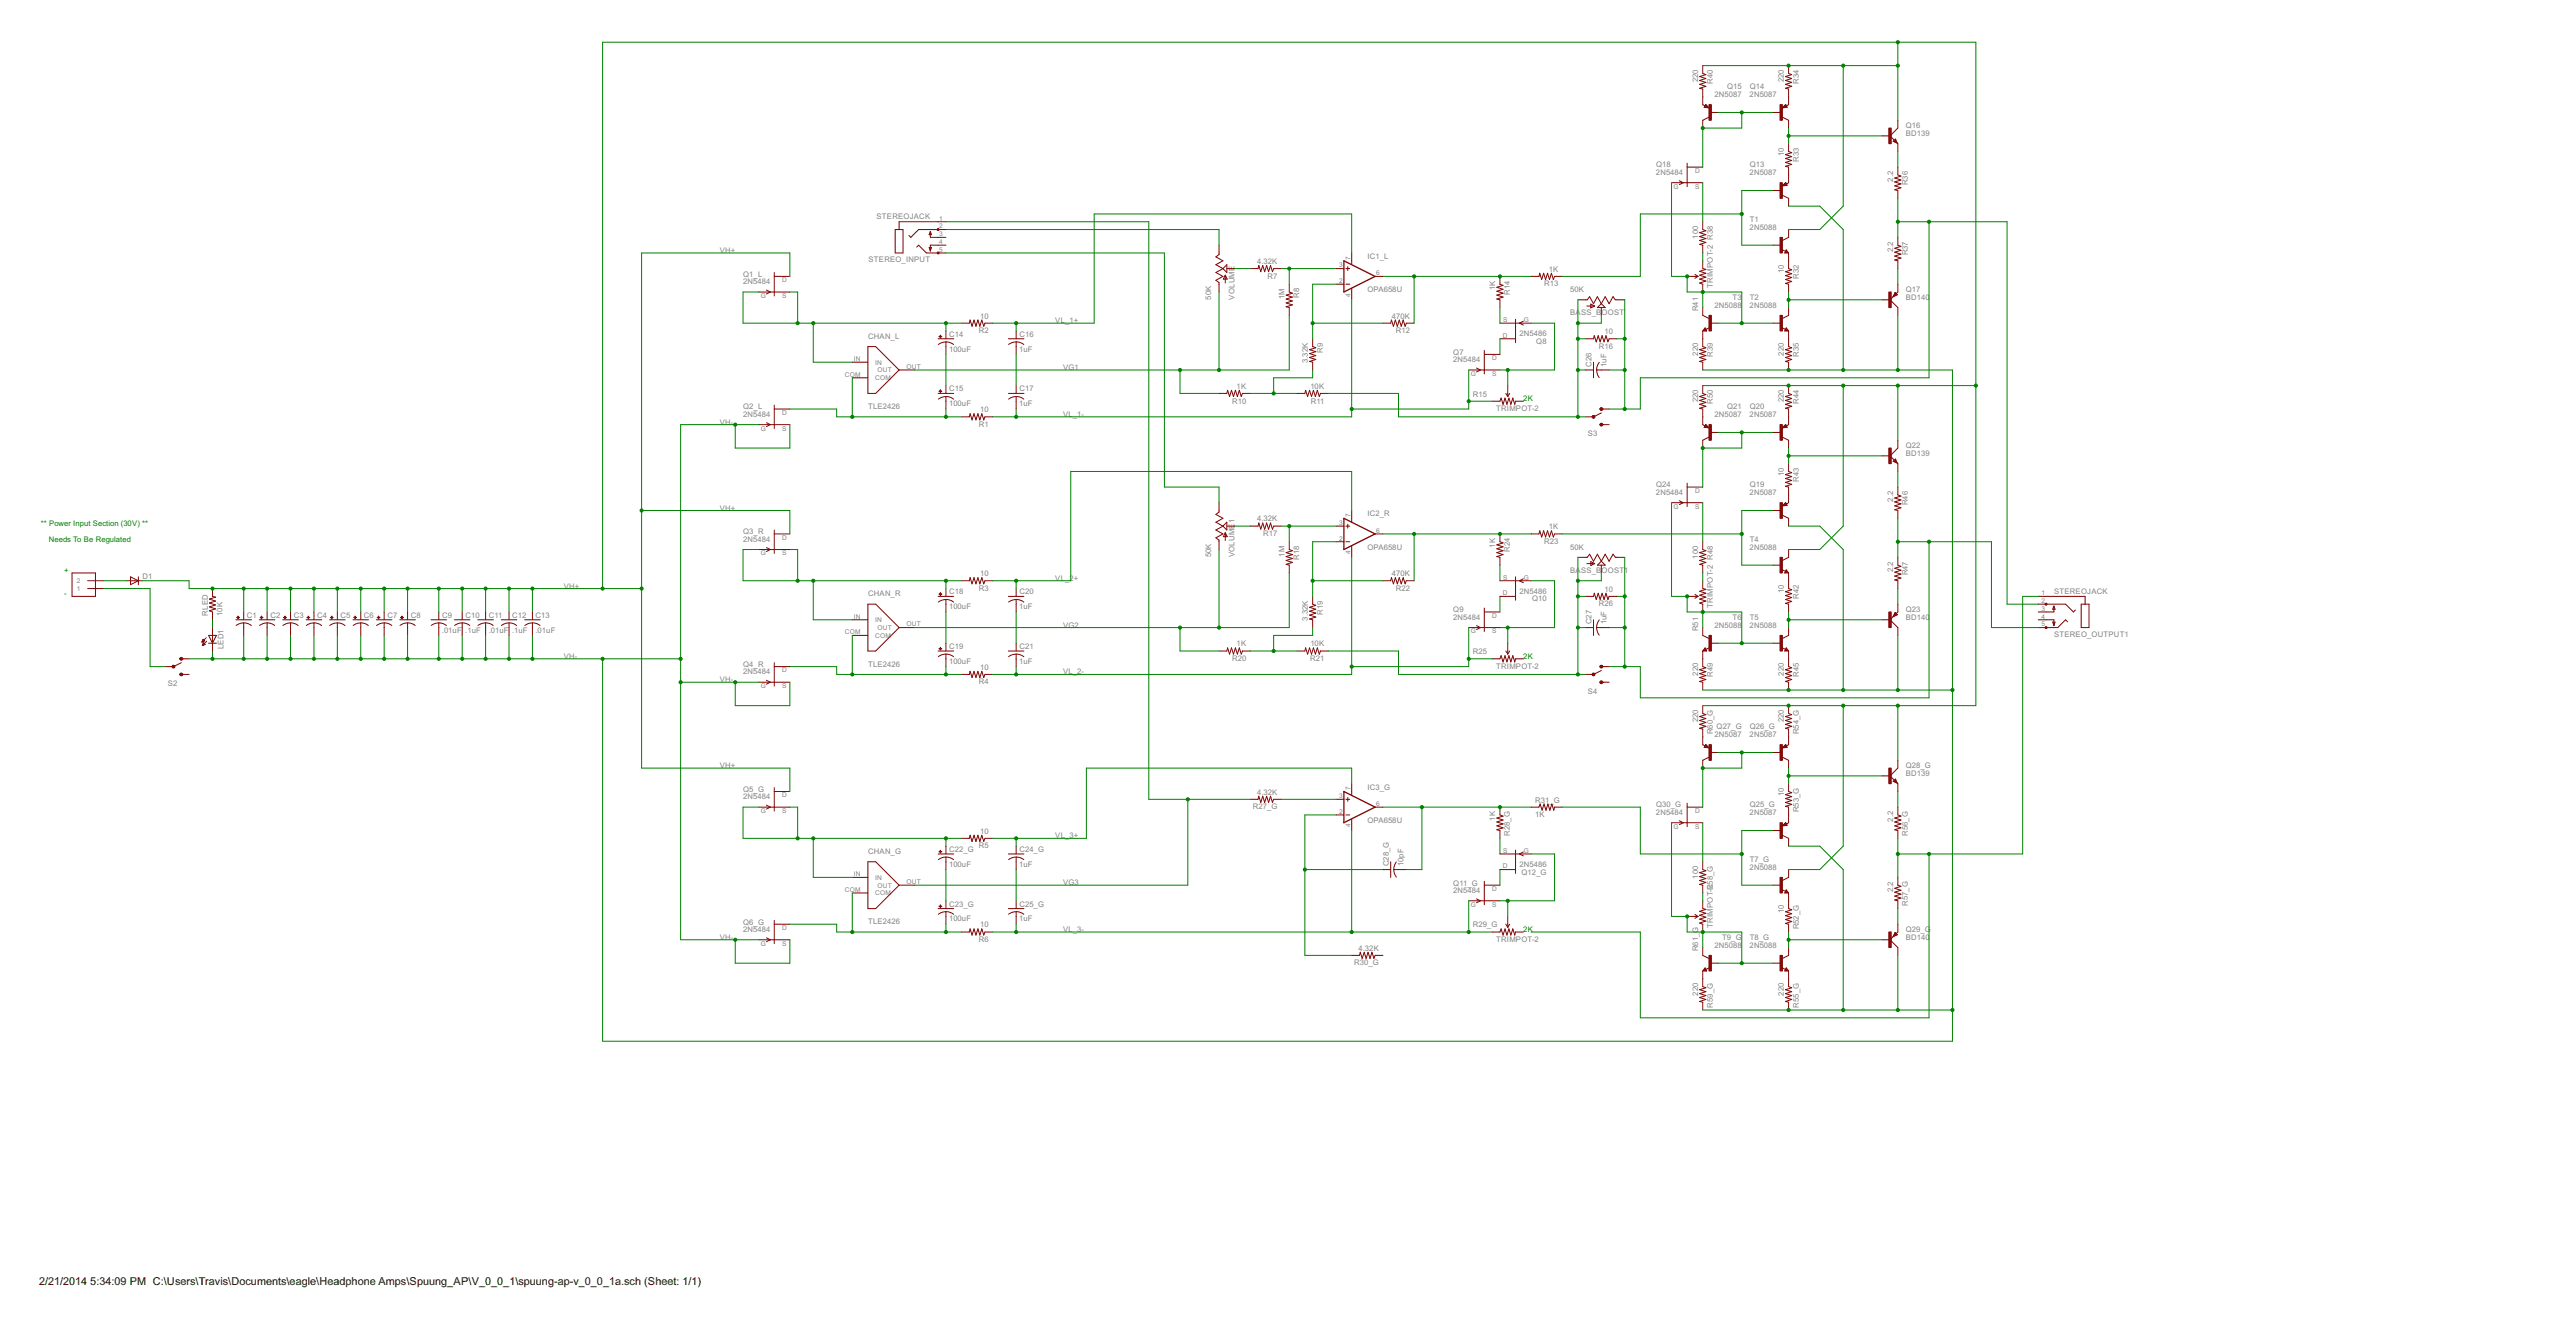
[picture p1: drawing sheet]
<svg xmlns="http://www.w3.org/2000/svg" width="838mm" height="432mm" viewBox="0 0 838 432" stroke-linecap="round" stroke-linejoin="round" font-family="sans-serif">
<defs><g id="words">
<g font-size="4">
<text x="12.7" y="418.1">2/21/2014</text>
<text x="29.4" y="418.1">5:34:09 PM C:\Users\Travis\Documents\eagle\Headphone Amps\Spuung_AP\V_0_0_1\spuung-ap-v_0_0_1a.sch (Sheet: 1/1)</text>
</g>
<g font-size="2.8" fill="#808080">
<text x="552.8" y="26.8" transform="rotate(-90 552.8 26.8)">220</text>
<text x="557.6" y="27.3" transform="rotate(-90 557.6 27.3)">R40</text>
<text x="562.2" y="29">Q15</text>
<text x="569.6" y="29">Q14</text>
<text x="580.7" y="26.8" transform="rotate(-90 580.7 26.8)">220</text>
<text x="585.5" y="27.3" transform="rotate(-90 585.5 27.3)">R34</text>
<text x="558.1" y="31.5">2N5087</text>
<text x="569.5" y="31.5">2N5087</text>
<text x="620.4" y="41.7">Q16</text>
<text x="620.4" y="44.2">BD139</text>
<text x="580.7" y="50.8" transform="rotate(-90 580.7 50.8)">10</text>
<text x="585.5" y="52.7" transform="rotate(-90 585.5 52.7)">R33</text>
<text x="539" y="56.9">2N5484</text>
<text x="539.1" y="54.5">Q18</text>
<text x="569.5" y="56.9">2N5087</text>
<text x="569.6" y="54.4">Q13</text>
<text x="616.2" y="59.1" transform="rotate(-90 616.2 59.1)">2.2</text>
<text x="621" y="60.3" transform="rotate(-90 621 60.3)">R36</text>
<text x="285.3" y="71.4">STEREOJACK</text>
<text x="552.8" y="77.6" transform="rotate(-90 552.8 77.6)">100</text>
<text x="569.5" y="74.7">2N5088</text>
<text x="569.6" y="72.1">T1</text>
<text x="234.3" y="82.3">VH+</text>
<text x="616.2" y="82" transform="rotate(-90 616.2 82)">2.2</text>
<text x="621" y="83.1" transform="rotate(-90 621 83.1)">R37</text>
<text x="282.7" y="85.4">STEREO_INPUT</text>
<text x="409.2" y="85.9">4.32K</text>
<text x="445.1" y="84.2">IC1_L</text>
<text x="504.1" y="88.4">1K</text>
<text x="580.7" y="88.9" transform="rotate(-90 580.7 88.9)">10</text>
<text x="241.9" y="92.5">2N5484</text>
<text x="241.9" y="90.1">Q1_L</text>
<text x="412.6" y="90.7">R7</text>
<text x="445.1" y="95">OPA658U</text>
<text x="486.7" y="94.4" transform="rotate(-90 486.7 94.4)">1K</text>
<text x="491.5" y="95.8" transform="rotate(-90 491.5 95.8)">R14</text>
<text x="502.7" y="93.2">R13</text>
<text x="511.1" y="95">50K</text>
<text x="557.6" y="93.7" transform="rotate(-90 557.6 93.7)">TRIMPOT-2 R38</text>
<text x="585.5" y="90.8" transform="rotate(-90 585.5 90.8)">R32</text>
<text x="620.4" y="95">Q17</text>
<text x="394.3" y="97.5" transform="rotate(-90 394.3 97.5)">50K</text>
<text x="401.9" y="97.5" transform="rotate(-90 401.9 97.5)">VOLUME</text>
<text x="418.1" y="97.3" transform="rotate(-90 418.1 97.3)">1M</text>
<text x="422.9" y="97" transform="rotate(-90 422.9 97)">R8</text>
<text x="552.8" y="101.3" transform="rotate(-90 552.8 101.3)">R41</text>
<text x="558.1" y="100.1">2N5088</text>
<text x="564" y="97.5">T3</text>
<text x="569.5" y="100.1">2N5088</text>
<text x="569.6" y="97.5">T2</text>
<text x="620.4" y="97.5">BD140</text>
<text x="319.1" y="103.6">10</text>
<text x="343.5" y="105.2">VL_1+</text>
<text x="453.1" y="103.6">470K</text>
<text x="511.1" y="102.6">BASS_B</text>
<text x="521.3" y="102.6">OOST</text>
<text x="282.6" y="110.2">CHAN_L</text>
<text x="309" y="109.6">C14</text>
<text x="318.6" y="108.4">R2</text>
<text x="331.8" y="109.6">C16</text>
<text x="454.4" y="108.4">R12</text>
<text x="494.6" y="109.5">2N5486</text>
<text x="500.1" y="111.9">Q8</text>
<text x="520.4" y="113.5">R16</text>
<text x="522.3" y="108.7">10</text>
<text x="308.9" y="114.4">100uF</text>
<text x="331.8" y="114.4">1uF</text>
<text x="425.8" y="118.2" transform="rotate(-90 425.8 118.2)">3.32K</text>
<text x="430.6" y="114.8" transform="rotate(-90 430.6 114.8)">R9</text>
<text x="473" y="117.9">2N5484</text>
<text x="473" y="115.5">Q7</text>
<text x="518.1" y="119.3" transform="rotate(-90 518.1 119.3)">C26</text>
<text x="522.9" y="119.4" transform="rotate(-90 522.9 119.4)">1uF</text>
<text x="552.8" y="115.7" transform="rotate(-90 552.8 115.7)">220</text>
<text x="557.6" y="116.1" transform="rotate(-90 557.6 116.1)">R39</text>
<text x="580.7" y="115.7" transform="rotate(-90 580.7 115.7)">220</text>
<text x="585.5" y="116.1" transform="rotate(-90 585.5 116.1)">R35</text>
<text x="346.1" y="120.4">VG1</text>
<text x="309" y="127.4">C15</text>
<text x="331.8" y="127.4">C17</text>
<text x="401.1" y="131.3">R10</text>
<text x="402.5" y="126.5">1K</text>
<text x="426.5" y="126.5">10K</text>
<text x="426.7" y="131.3">R11</text>
<text x="479.4" y="129.1">R15</text>
<text x="552.8" y="130.9" transform="rotate(-90 552.8 130.9)">220</text>
<text x="557.6" y="131.4" transform="rotate(-90 557.6 131.4)">R50</text>
<text x="580.7" y="130.9" transform="rotate(-90 580.7 130.9)">220</text>
<text x="585.5" y="131.4" transform="rotate(-90 585.5 131.4)">R44</text>
<text x="241.9" y="135.6">2N5484</text>
<text x="241.9" y="133.2">Q2_L</text>
<text x="282.6" y="133.1">TLE2426</text>
<text x="308.9" y="132.2">100uF</text>
<text x="319.1" y="134.1">10</text>
<text x="331.8" y="132.2">1uF</text>
<text x="346.1" y="135.6">VL_1-</text>
<text x="487" y="133.9">TRIMPOT-2</text>
<text x="558.1" y="135.6">2N5087</text>
<text x="562.2" y="133.1">Q21</text>
<text x="569.5" y="135.6">2N5087</text>
<text x="569.6" y="133.1">Q20</text>
<text x="234.3" y="138.2">VH-</text>
<text x="318.6" y="138.9">R1</text>
<text x="516.9" y="142">S3</text>
<text x="620.4" y="148.3">BD139</text>
<text x="620.4" y="145.8">Q22</text>
<text x="580.7" y="154.9" transform="rotate(-90 580.7 154.9)">10</text>
<text x="539" y="161">2N5484</text>
<text x="539.1" y="158.6">Q24</text>
<text x="569.5" y="161">2N5087</text>
<text x="569.6" y="158.5">Q19</text>
<text x="585.5" y="156.8" transform="rotate(-90 585.5 156.8)">R43</text>
<text x="234.3" y="166.1">VH+</text>
<text x="616.2" y="163.3" transform="rotate(-90 616.2 163.3)">2.2</text>
<text x="621" y="164.4" transform="rotate(-90 621 164.4)">R46</text>
<text x="241.9" y="173.9">Q3_R</text>
<text x="409.2" y="169.7">4.32K</text>
<text x="445.1" y="168">IC2_R</text>
<text x="504.1" y="172.2">1K</text>
<text x="241.9" y="176.3">2N5484</text>
<text x="411.2" y="174.5">R17</text>
<text x="445.1" y="178.8">OPA658U</text>
<text x="486.7" y="178.2" transform="rotate(-90 486.7 178.2)">1K</text>
<text x="491.5" y="179.6" transform="rotate(-90 491.5 179.6)">R24</text>
<text x="502.7" y="177">R23</text>
<text x="511.1" y="178.8">50K</text>
<text x="569.5" y="178.8">2N5088</text>
<text x="569.6" y="176.3">T4</text>
<text x="394.3" y="181.4" transform="rotate(-90 394.3 181.4)">50K</text>
<text x="401.9" y="181.3" transform="rotate(-90 401.9 181.3)">VOLUME1</text>
<text x="418.1" y="181.1" transform="rotate(-90 418.1 181.1)">1M</text>
<text x="422.9" y="182.2" transform="rotate(-90 422.9 182.2)">R18</text>
<text x="552.8" y="181.7" transform="rotate(-90 552.8 181.7)">100</text>
<text x="46.4" y="188.5">D1</text>
<text x="183.5" y="191.5">VH+</text>
<text x="319.1" y="187.5">10</text>
<text x="343.5" y="189">VL_2+</text>
<text x="453.1" y="187.5">470K</text>
<text x="511.1" y="186.4">BASS_B</text>
<text x="521.3" y="186.4">OOST1</text>
<text x="616.2" y="186.1" transform="rotate(-90 616.2 186.1)">2.2</text>
<text x="621" y="187.3" transform="rotate(-90 621 187.3)">R47</text>
<text x="282.6" y="194.1">CHAN_R</text>
<text x="309" y="193.4">C18</text>
<text x="318.6" y="192.3">R3</text>
<text x="331.8" y="193.4">C20</text>
<text x="454.4" y="192.3">R22</text>
<text x="494.6" y="193.3">2N5486</text>
<text x="498.7" y="195.7">Q10</text>
<text x="520.4" y="197.3">R26</text>
<text x="522.3" y="192.5">10</text>
<text x="557.6" y="197.8" transform="rotate(-90 557.6 197.8)">TRIMPOT-2 R48</text>
<text x="580.7" y="193" transform="rotate(-90 580.7 193)">10</text>
<text x="585.5" y="194.9" transform="rotate(-90 585.5 194.9)">R42</text>
<text x="668.6" y="193.3">STEREOJACK</text>
<text x="67.7" y="200.4" transform="rotate(-90 67.7 200.4)">RLED</text>
<text x="72.5" y="200.4" transform="rotate(-90 72.5 200.4)">10K</text>
<text x="80.4" y="201">C1</text>
<text x="88" y="201">C2</text>
<text x="95.6" y="201">C3</text>
<text x="103.2" y="201">C4</text>
<text x="110.9" y="201">C5</text>
<text x="118.5" y="201">C6</text>
<text x="126.1" y="201">C7</text>
<text x="133.7" y="201">C8</text>
<text x="143.9" y="201">C9</text>
<text x="151.5" y="201">C10</text>
<text x="159.1" y="201">C11</text>
<text x="166.7" y="201">C12</text>
<text x="174.4" y="201">C13</text>
<text x="308.9" y="198.2">100uF</text>
<text x="331.8" y="198.2">1uF</text>
<text x="425.8" y="202" transform="rotate(-90 425.8 202)">3.32K</text>
<text x="430.6" y="200" transform="rotate(-90 430.6 200)">R19</text>
<text x="473" y="201.7">2N5484</text>
<text x="473" y="199.3">Q9</text>
<text x="518.1" y="203.2" transform="rotate(-90 518.1 203.2)">C27</text>
<text x="522.9" y="203.2" transform="rotate(-90 522.9 203.2)">1uF</text>
<text x="564" y="201.7">T6</text>
<text x="569.6" y="201.7">T5</text>
<text x="620.4" y="201.7">BD140</text>
<text x="620.4" y="199.1">Q23</text>
<text x="143.8" y="205.9">.01uF</text>
<text x="151.5" y="205.9">.1uF</text>
<text x="159.1" y="205.9">.01uF</text>
<text x="166.7" y="205.9">.1uF</text>
<text x="174.3" y="205.9">.01uF</text>
<text x="346.1" y="204.2">VG2</text>
<text x="552.8" y="205.4" transform="rotate(-90 552.8 205.4)">R51</text>
<text x="558.1" y="204.2">2N5088</text>
<text x="569.5" y="204.2">2N5088</text>
<text x="668.6" y="207.3">STEREO_OUTPUT1</text>
<text x="72.7" y="211.3" transform="rotate(-90 72.7 211.3)">LED1</text>
<text x="183.5" y="214.4">VH-</text>
<text x="309" y="211.2">C19</text>
<text x="331.8" y="211.2">C21</text>
<text x="401.1" y="215.1">R20</text>
<text x="402.5" y="210.3">1K</text>
<text x="426.5" y="215.1">R21</text>
<text x="426.5" y="210.3">10K</text>
<text x="479.4" y="212.9">R25</text>
<text x="234.3" y="222">VH-</text>
<text x="241.9" y="219.5">2N5484</text>
<text x="241.9" y="217">Q4_R</text>
<text x="282.6" y="216.9">TLE2426</text>
<text x="308.9" y="216">100uF</text>
<text x="319.1" y="217.9">10</text>
<text x="331.8" y="216">1uF</text>
<text x="346.1" y="219.5">VL_2-</text>
<text x="487" y="217.7">TRIMPOT-2</text>
<text x="552.8" y="219.8" transform="rotate(-90 552.8 219.8)">220</text>
<text x="557.6" y="220.3" transform="rotate(-90 557.6 220.3)">R49</text>
<text x="580.7" y="219.8" transform="rotate(-90 580.7 219.8)">220</text>
<text x="585.5" y="220.3" transform="rotate(-90 585.5 220.3)">R45</text>
<text x="54.6" y="223.3">S2</text>
<text x="318.6" y="222.7">R4</text>
<text x="516.9" y="225.8">S4</text>
<text x="552.8" y="235.1" transform="rotate(-90 552.8 235.1)">220</text>
<text x="557.6" y="238.9" transform="rotate(-90 557.6 238.9)">R60_G</text>
<text x="558.1" y="239.8">2N5087</text>
<text x="558.8" y="237.2">Q27_G</text>
<text x="569.5" y="239.8">2N5087</text>
<text x="569.6" y="237.2">Q26_G</text>
<text x="580.7" y="235.1" transform="rotate(-90 580.7 235.1)">220</text>
<text x="585.5" y="238.9" transform="rotate(-90 585.5 238.9)">R54_G</text>
<text x="234.3" y="249.9">VH+</text>
<text x="620.4" y="249.9">Q28_G</text>
<text x="241.9" y="257.7">Q5_G</text>
<text x="445.1" y="256.9">IC3_G</text>
<text x="620.4" y="252.5">BD139</text>
<text x="241.9" y="260.1">2N5484</text>
<text x="407.8" y="263.4">R27_G</text>
<text x="409.2" y="258.6">4.32K</text>
<text x="499.7" y="261.1">R31_G</text>
<text x="539.1" y="262.8">Q30_G</text>
<text x="569.6" y="262.6">Q25_G</text>
<text x="580.7" y="259.1" transform="rotate(-90 580.7 259.1)">10</text>
<text x="445.1" y="267.7">OPA658U</text>
<text x="486.7" y="267.1" transform="rotate(-90 486.7 267.1)">1K</text>
<text x="499.7" y="265.9">1K</text>
<text x="539" y="265.2">2N5484</text>
<text x="569.5" y="265.2">2N5087</text>
<text x="585.5" y="264.3" transform="rotate(-90 585.5 264.3)">R53_G</text>
<text x="616.2" y="267.4" transform="rotate(-90 616.2 267.4)">2.2</text>
<text x="319.1" y="271.3">10</text>
<text x="343.5" y="272.8">VL_3+</text>
<text x="491.5" y="272" transform="rotate(-90 491.5 272)">R28_G</text>
<text x="621" y="272" transform="rotate(-90 621 272)">R56_G</text>
<text x="282.6" y="277.9">CHAN_G</text>
<text x="309" y="277.2">C22_G</text>
<text x="318.6" y="276.1">R5</text>
<text x="331.8" y="277.2">C24_G</text>
<text x="452" y="281.9" transform="rotate(-90 452 281.9)">C28_G</text>
<text x="456.9" y="281.9" transform="rotate(-90 456.9 281.9)">10pF</text>
<text x="569.6" y="280.4">T7_G</text>
<text x="308.9" y="282.1">100uF</text>
<text x="331.8" y="282.1">1uF</text>
<text x="494.6" y="282.2">2N5486</text>
<text x="495.3" y="284.6">Q12_G</text>
<text x="552.8" y="285.9" transform="rotate(-90 552.8 285.9)">100</text>
<text x="569.5" y="282.9">2N5088</text>
<text x="346.1" y="288">VG3</text>
<text x="473" y="290.6">2N5484</text>
<text x="473" y="288.2">Q11_G</text>
<text x="557.6" y="289.4" transform="rotate(-90 557.6 289.4)">2</text>
<text x="616.2" y="290.2" transform="rotate(-90 616.2 290.2)">2.2</text>
<text x="308.9" y="299.8">100uF</text>
<text x="309" y="295">C23_G</text>
<text x="331.8" y="299.8">1uF</text>
<text x="331.8" y="295">C25_G</text>
<text x="580.7" y="297.2" transform="rotate(-90 580.7 297.2)">10</text>
<text x="621" y="294.8" transform="rotate(-90 621 294.8)">R57_G</text>
<text x="234.3" y="305.8">VH-</text>
<text x="241.9" y="303.3">2N5484</text>
<text x="241.9" y="300.9">Q6_G</text>
<text x="282.6" y="300.7">TLE2426</text>
<text x="319.1" y="301.7">10</text>
<text x="346.1" y="303.3">VL_3-</text>
<text x="479.4" y="301.8">R29_G</text>
<text x="557.6" y="302" transform="rotate(-90 557.6 302)">TRIMPOT-R58_G</text>
<text x="560.6" y="305.8">T9_G</text>
<text x="569.6" y="305.8">T8_G</text>
<text x="585.5" y="302.4" transform="rotate(-90 585.5 302.4)">R52_G</text>
<text x="620.4" y="305.8">BD140</text>
<text x="620.4" y="303.3">Q29_G</text>
<text x="318.6" y="306.5">R6</text>
<text x="442.2" y="309.4">4.32K</text>
<text x="487" y="306.6">TRIMPOT-2</text>
<text x="552.8" y="309.6" transform="rotate(-90 552.8 309.6)">R61_G</text>
<text x="558.1" y="308.3">2N5088</text>
<text x="569.5" y="308.3">2N5088</text>
<text x="440.8" y="314.2">R30_G</text>
<text x="552.8" y="324" transform="rotate(-90 552.8 324)">220</text>
<text x="580.7" y="324" transform="rotate(-90 580.7 324)">220</text>
<text x="557.6" y="327.8" transform="rotate(-90 557.6 327.8)">R59_G</text>
<text x="585.5" y="327.8" transform="rotate(-90 585.5 327.8)">R55_G</text>
</g>
<g font-size="2.8" fill="#008000">
<text x="495.9" y="130.6">2K</text>
<text x="13.3" y="171.2">** Power Input Section (30V) **</text>
<text x="15.9" y="176.3">Needs To Be Regulated</text>
<text x="20.9" y="186.4">+</text>
<text x="20.9" y="194.1">-</text>
<text x="495.9" y="214.4">2K</text>
<text x="495.9" y="303.3">2K</text>
</g>
<g font-size="2.4" fill="#808080">
<text x="551.8" y="56.3">D</text>
<text x="544.8" y="61.4">G</text>
<text x="551.8" y="61.4">S</text>
<text x="305.7" y="71.8">1</text>
<text x="305.7" y="76.9">3</text>
<text x="305.7" y="74.3">2</text>
<text x="305.7" y="82">5</text>
<text x="305.7" y="79.4">4</text>
<text x="435.9" y="87">3</text>
<text x="439.6" y="84.5" transform="rotate(-90 439.6 84.5)">7</text>
<text x="448" y="89.6">6</text>
<text x="254.6" y="91.8">D</text>
<text x="435.9" y="92.1">2</text>
<text x="247.6" y="96.9">G</text>
<text x="254.6" y="96.9">S</text>
<text x="439.6" y="96.5" transform="rotate(-90 439.6 96.5)">4</text>
<text x="489.3" y="104.8">S</text>
<text x="496" y="104.8">G</text>
<text x="489.2" y="109.9">D</text>
<text x="277.9" y="117.5">IN</text>
<text x="284.9" y="118.6">IN</text>
<text x="485.7" y="117.2">D</text>
<text x="275" y="122.6">COM</text>
<text x="284.9" y="123.7">COM</text>
<text x="285.6" y="121.2">OUT</text>
<text x="295" y="120">OUT</text>
<text x="478.8" y="122.3">G</text>
<text x="485.7" y="122.3">S</text>
<text x="254.6" y="135">D</text>
<text x="247.6" y="140.1">G</text>
<text x="254.6" y="140.1">S</text>
<text x="551.8" y="160.4">D</text>
<text x="544.8" y="165.5">G</text>
<text x="551.8" y="165.5">S</text>
<text x="435.9" y="170.8">3</text>
<text x="439.6" y="168.3" transform="rotate(-90 439.6 168.3)">7</text>
<text x="448" y="173.4">6</text>
<text x="254.6" y="175.6">D</text>
<text x="435.9" y="175.9">2</text>
<text x="247.6" y="180.7">G</text>
<text x="254.6" y="180.7">S</text>
<text x="439.6" y="180.4" transform="rotate(-90 439.6 180.4)">4</text>
<text x="25" y="189.7">2</text>
<text x="489.3" y="188.6">S</text>
<text x="496" y="188.6">G</text>
<text x="25" y="192.3">1</text>
<text x="489.2" y="193.7">D</text>
<text x="664.5" y="196.2">2</text>
<text x="664.5" y="193.7">1</text>
<text x="277.9" y="201.3">IN</text>
<text x="284.9" y="202.4">IN</text>
<text x="295" y="203.9">OUT</text>
<text x="485.7" y="201">D</text>
<text x="664.5" y="203.9">5</text>
<text x="664.5" y="201.3">4</text>
<text x="664.5" y="198.8">3</text>
<text x="275" y="206.4">COM</text>
<text x="284.9" y="207.5">COM</text>
<text x="285.6" y="205">OUT</text>
<text x="478.8" y="206.1">G</text>
<text x="485.7" y="206.1">S</text>
<text x="254.6" y="218.8">D</text>
<text x="247.6" y="223.9">G</text>
<text x="254.6" y="223.9">S</text>
<text x="439.6" y="257.2" transform="rotate(-90 439.6 257.2)">7</text>
<text x="254.6" y="259.5">D</text>
<text x="435.9" y="259.7">3</text>
<text x="448" y="262.3">6</text>
<text x="247.6" y="264.5">G</text>
<text x="254.6" y="264.5">S</text>
<text x="435.9" y="264.8">2</text>
<text x="439.6" y="269.3" transform="rotate(-90 439.6 269.3)">4</text>
<text x="544.8" y="269.6">G</text>
<text x="551.8" y="264.5">D</text>
<text x="551.8" y="269.6">S</text>
<text x="489.3" y="277.5">S</text>
<text x="496" y="277.5">G</text>
<text x="277.9" y="285.1">IN</text>
<text x="284.9" y="286.2">IN</text>
<text x="295" y="287.7">OUT</text>
<text x="489.2" y="282.6">D</text>
<text x="275" y="290.2">COM</text>
<text x="284.9" y="291.3">COM</text>
<text x="285.6" y="288.8">OUT</text>
<text x="485.7" y="289.9">D</text>
<text x="478.8" y="295">G</text>
<text x="485.7" y="295">S</text>
<text x="254.6" y="302.6">D</text>
<text x="247.6" y="307.7">G</text>
<text x="254.6" y="307.7">S</text>
</g>
</g></defs>
<g fill="none" stroke="#800000" stroke-width=".33">
<path d="M554.3 21.4v2.5l1 .4-2 .6 2 .6-2 .7 2 .6-2 .7 2 .6-2 .6 1 .3v5.1l.7 .4M555.2 34l1.1 1.1-1.6-.2zM555.3 34.7h.4l-.4-.3-.3 .4 1 .1-.7-.7-.4 .6M556.3 38.1l-2 1v2.6M556.8 36.6h2.6M577.1 36.6h2.6M580.2 38.1l2 1v2.6M581.2 34.7h-.4l.4-.3 .2 .4-1 .1 .8-.7 .4 .6M581.3 34l.5 .9-1.6 .2zM582.2 21.4v2.5l1 .4-2 .6 2 .6-2 .7 2 .6-2 .7 2 .6-2 .6 1 .3v5.1l-.7 .4M617.8 39.1v2.6l-2.6 2.5M544.1 59.5h10.2"/>
<path d="M546.7 58.8l1.2 .7-1.2 .6M549.2 53.1v7.6M549.2 54.4h5.1M581.3 59.4l.5 .9-1.6 .2zM582.2 46.8v2.5l1 .4-2 .6 2 .6-2 .7 2 .6-2 .7 2 .6-2 .6 1 .3v5.1l-.7 .4M612.7 44.2h2.5M615.2 44.2l2.6 2.6v2.5M617 45.2l.5 1.3-1.3-.5zM617 45.5l.4 .9-.9-.4zM617 45.7l-.2 .3M617.8 54.4v2.5l1 .4-2 .6 2 .7-2 .6 2 .6-2 .7 2 .6-2 .6 1 .3v2.5M291.4 74.7h2.5v7.6h-2.5z"/>
<path d="M302.8 75.3v1.9h5.1M302.8 75.3l.4 1h-.7zM307.9 74.7h-8.9l-2.5 2.5-.7-.6M307.9 72.2h-15.2v2.5M307.9 79.8h-5.1v1.9M396.8 79.8v3l-1 .8 2.3 1.3-2.3 1.2 2.3 1.3M554.3 72.2v2.5l1 .4-2 .6 2 .6-2 .7 2 .6-2 .7 2 .6-2 .6 1 .3v2.5M577.1 79.8h2.6M577.1 62h2.6M580.2 63.5l2 1v2.6M581.2 60.1h-.4l.4-.3 .2 .4-1 .1 .8-.7 .4 .6M582.2 74.7v2.5l-2 1.1"/>
<path d="M617.8 77.2v2.6l1 .4-2 .6 2 .6-2 .7 2 .6-2 .6 2 .7-2 .6 1 .3v2.5M247 95h10.1M249.5 94.4l1.3 .6-1.3 .7M252 89.9h5.1M252 88.7v7.6M298.4 80.4l.6-.6 2.6 2.5h6.3M302.5 80.5h.7l-.4 1.2zM398.1 87.4l-2.3 1.3 2.3 1.2-2.3 1.3 1 .8v3M398.8 89.6v2.5M398.8 89.6l.7 1.2h-1.3zM399.4 87.4h2.5M399.4 86.1v2.6l-1.3-1.3z"/>
<path d="M407 87.4h2.5l.3-1 .6 2 .6-2 .7 2 .6-2 .6 2 .7-2 .6 2 .4-1h2.5M419.7 92.5v2.5l1 .4-2 .6 2 .7-2 .6 2 .6-2 .7 2 .6-2 .6 1 .3v2.5M434.9 87.4h2.6M434.9 92.5h2.6M438.1 87.4h1.3M438.1 92.5h1.3M438.7 86.8v1.2M440 82.3v3.7M440 93.8v3.8M447.6 89.9h2.6M488.3 89.9v2.6l1 .4-2.1 .6 2.1 .6-2.1 .7 2.1 .6-2.1 .6 2.1 .7-2.1 .6 1.1 .3v2.5M498.4 89.9h2.6l.2-1 .6 2.1 .7-2.1 .6 2.1 .6-2.1 .7 2.1 .6-2.1 .7 2.1 .3-1.1h2.6"/>
<path d="M513.6 97.6h3.1l.7-1.1 1.3 2.3 1.3-2.3 1.3 2.3M516.6 99.6h2.5M517.8 99l1.3 .6-1.3 .6zM528.9 97.6h-3.1l-.7-1.1-1.3 2.3-1.3-2.3-1.2 2.3M549.2 89.9h3.5M551.7 89.3l1 .6M552.7 89.9l-1 .7M554.3 84.9v2.5l1 .3-2 .6 2 .6-2 .7 2 .6-2 .6 2 .7-2 .6 1 .4v2.5M580 81.2l1.2 .6M581.4 81.3l.8 1h-1.3zM581.4 81.8l.2 .3h-.4l.2-.5 .6 .6h-.8M582.2 82.3v5.1l1 .4-2 .6 2 .6-2 .7 2 .6-2 .7 2 .6-2 .6 1 .3v2.5"/>
<path d="M612.7 97.6h2.5M615.2 97.6l2.6 2.5v2.5M616.9 95.1l.7 .8-1.4 .6zM616.9 95.4l.5 .5-1 .5zM616.9 95.7l.2 .2M617.8 92.5v2.5l-2.6 2.6M277.4 117.9h5.1M282.5 112.8h2.6l7.6 7.6-7.6 7.6h-2.6zM305.4 110.2h5.1M307.9 111.3l1.1 .1 1.4 .7M307.9 111.3l-1.5 .3-.9 .5M307.9 107.7v2.5"/>
<path d="M307.9 111.3v4M313 105.2h2.5l.3-1.1 .6 2.1 .7-2.1 .6 2.1 .6-2.1 .7 2.1 .6-2.1 .6 2.1 .4-1h2.6M328.2 110.2h5.1M330.8 111.3l1 .1 1.5 .7M330.8 111.3l-1.6 .3-.9 .5M330.8 107.7v2.5M330.8 111.3v4M427.3 110.2v2.6l1 .4-2 .6 2 .6-2 .7 2 .6-2 .6 2 .7-2 .6 1 .3v2.5M450.2 105.2h2.5l.2-1.1 .7 2.1 .6-2.1 .7 2.1 .6-2.1 .6 2.1 .7-2.1 .6 2.1 .4-1h2.5M480.6 119.8l1.3 .6-1.3 .6M483.2 114v7.7M483.2 115.3h5.1"/>
<path d="M488.3 110.2h5M488.3 105.2h10.1M493.3 103.9v7.6M495.9 104.5l-1.3 .7 1.3 .6M516.2 110.2h2.5l.3-1 .6 2.1 .6-2.1 .7 2.1 .6-2.1 .6 2.1 .7-2.1 .6 2.1 .4-1.1h2.5M518.7 117.9v5M520 100.1l1.3-1.3 1.2 1.3zM520.6 117.9l-.7 1.4-.2 1.1M521.3 100.1v2.5M554.3 100.1v2.5l2 1M554.3 107.7v5.1l1 .4-2 .6 2 .6-2 .7 2 .6-2 .6 2 .7-2 .6 1 .3v2.5M555 106.7l.5 1h-1.2z"/>
<path d="M555 107.2l-.1 .2h.4l-.3-.5-.5 .7h.8M556.5 106.6l-1.2 .6M556.8 105.2h2.6M577.1 105.2h2.6M580 106.6l1.2 .6M581.4 106.7l.8 1h-1.3zM581.4 107.2l.2 .2h-.4l.2-.5 .6 .7h-.8M582.2 100.1v2.5l-2 1M582.2 107.7v5.1l1 .4-2 .6 2 .6-2 .7 2 .6-2 .6 2 .7-2 .6 1 .3v2.5M247 138.2h10.1M249.5 137.5l1.3 .7-1.3 .6M252 131.8v7.6"/>
<path d="M252 133.1h5.1M277.4 122.9h5.1M292.7 120.4h5.1M305.4 128h5.1M307.9 129l1.6 .3 .9 .6M307.9 129l-1.5 .3-.9 .6M307.9 125.5v2.5M307.9 129v4.1M313 135.6h2.5l.3-1 .6 2.1 .7-2.1 .6 2.1 .6-2.1 .7 2.1 .6-2.1 .6 2.1 .4-1.1h2.6M328.2 128h5.1M330.8 129l1.5 .3 1 .6M330.8 129l-1.6 .3-.9 .6"/>
<path d="M330.8 125.5v2.5M330.8 129v4.1M396.8 128h2.6l.2-1 .6 2 .7-2 .6 2 .6-2 .7 2 .6-2 .7 2 .3-1h2.6M422.2 128h2.6l.2-1 .6 2 .7-2 .6 2 .6-2 .7 2 .6-2 .7 2 .3-1h2.6M478.1 120.4h10.2M485.7 130.6h2.6l.3-1.1 .7 2.1 .6-2.1 .6 2.1 .7-2.1 .6 2.1 .6-2.1 .7 2.1 .2-1h2.6M490.2 128l.6 1M490.8 125.5v3.5M491.4 128l-.6 1M516.2 120.4h2.5M519.7 120.4l.3 1.6 .6 .9M519.7 120.4h4.1"/>
<path d="M521.3 138.2h2.5M521.3 133.1h2.5M521.3 134.4l-2.6 1.2h-2.5M554.3 125.5v2.5l1 .4-2 .6 2 .7-2 .6 2 .6-2 .7 2 .6-2 .6 1 .3v5.1l.7 .4M555.2 138.1l1.1 1.1-1.6-.2zM555.3 138.8h.4l-.4-.2-.3 .3 1 .2-.7-.8-.4 .6M581.2 138.8h-.4l.4-.2 .2 .3-1 .2 .8-.8 .4 .6M581.3 138.1l.5 .9-1.6 .2zM582.2 125.5v2.5l1 .4-2 .6 2 .7-2 .6 2 .6-2 .7 2 .6-2 .6 1 .3v5.1l-.7 .4M549.2 157.2v7.6M549.2 158.5h5.1M556.3 142.2l-2 1.1v2.5"/>
<path d="M556.8 140.7h2.6M577.1 140.7h2.6M580.2 142.2l2 1.1v2.5M582.2 150.9v2.5l1 .4-2 .6 2 .7-2 .6 2 .6-2 .7 2 .6-2 .6 1 .3v5.1l-.7 .4M612.7 148.3h2.5M615.2 148.3l2.6 2.6v2.5M617 149.4l.5 1.2-1.3-.5zM617 149.6l.4 .9-.9-.4zM617 149.9l-.2 .2M617.8 143.3v2.5l-2.6 2.5M617.8 158.5v2.5l1 .4-2 .7 2 .6-2 .6 2 .7-2 .6 2 .6-2 .7 1 .2v2.6M247 178.8h10.1"/>
<path d="M249.5 178.2l1.3 .6-1.3 .7M252 172.5v7.6M252 173.7h5.1M396.8 163.6v3l-1 .8 2.3 1.3-2.3 1.2 2.3 1.3M398.1 171.2l-2.3 1.3 2.3 1.2-2.3 1.3 1 .8v3M398.1 171.2l1.3-1.3v2.6zM398.8 173.4v2.5M398.8 173.4l.7 1.2h-1.3zM399.4 171.2h2.5M407 171.2h2.5l.3-1 .6 2 .6-2 .7 2 .6-2 .6 2 .7-2 .6 2 .4-1h2.5M419.7 176.3v2.5l1 .4-2 .6 2 .7-2 .6 2 .6-2 .7 2 .6-2 .6 1 .3v2.5M434.9 171.2h2.6"/>
<path d="M434.9 176.3h2.6M438.1 171.2h1.3M438.1 176.3h1.3M438.7 170.6v1.2M440 166.1v3.8M440 177.7v3.7M447.6 173.7h2.6M488.3 173.7v2.6l1 .4-2.1 .6 2.1 .6-2.1 .7 2.1 .6-2.1 .6 2.1 .7-2.1 .6 1.1 .3v2.5M498.4 173.7h2.6l.2-1 .6 2.1 .7-2.1 .6 2.1 .6-2.1 .7 2.1 .6-2.1 .7 2.1 .3-1.1h2.6M544.1 163.6h10.2M546.7 162.9l1.2 .7-1.2 .6M554.3 176.3v2.5l1 .4-2 .6 2 .7-2 .6 2 .6-2 .7 2 .6-2 .6 1 .3v2.5"/>
<path d="M577.1 166.1h2.6M580.2 167.6l2 1.1v2.5M581.2 164.2h-.4l.4-.2 .2 .3-1 .2 .8-.8 .4 .6M581.3 163.5l.5 .9-1.6 .2zM582.2 178.8v2.6l-2 1M23.5 186.4h7.6v7.7h-7.6zM28.5 191.5h5.1M28.5 189h5.1M41.2 189h5.1M42.5 187.7l2.5 1.3-2.5 1.2zM45 187.7v2.5M69.2 191.5v2.6l1 .2-2 .6 2 .7-2 .6 2 .6-2 .7 2 .6-2 .7 1 .3v2.6"/>
<path d="M79.3 199.1v2.6M87 199.1v2.6M94.6 199.1v2.6M102.2 199.1v2.6M109.8 199.1v2.6M117.4 199.1v2.6M125.1 199.1v2.6M132.7 199.1v2.6M142.8 199.1v2.6M150.5 199.1v2.6M158.1 199.1v2.6M165.7 199.1v2.6"/>
<path d="M173.3 199.1v2.6M282.5 196.6h2.6l7.6 7.6-7.6 7.6h-2.6zM305.4 194.1h5.1M307.9 195.1l1.6 .3 .9 .5M307.9 195.1l-1.5 .3-.9 .5M307.9 191.5v2.6M307.9 195.1v4M313 189h2.5l.3-1 .6 2 .7-2 .6 2 .6-2 .7 2 .6-2 .6 2 .4-1h2.6M328.2 194.1h5.1M330.8 195.1l1.5 .3 1 .5M330.8 195.1l-1.6 .3-.9 .5M330.8 191.5v2.6"/>
<path d="M330.8 195.1v4M427.3 194.1v2.5l1 .4-2 .6 2 .6-2 .7 2 .6-2 .7 2 .6-2 .6 1 .3v2.5M450.2 189h2.5l.2-1 .7 2 .6-2 .7 2 .6-2 .6 2 .7-2 .6 2 .4-1h2.5M483.2 197.9v7.6M483.2 199.1h5.1M488.3 194.1h5M488.3 189h10.1M493.3 187.7v7.6M495.9 188.3l-1.3 .7 1.3 .6M513.6 181.4h3.1l.7-1.1 1.3 2.3 1.3-2.3 1.3 2.3M516.2 194.1h2.5l.3-1.1 .6 2.1 .6-2.1 .7 2.1 .6-2.1 .6 2.1 .7-2.1 .6 2.1 .4-1h2.5M516.6 183.4h2.5"/>
<path d="M517.8 182.8l1.3 .6-1.3 .6zM521.3 183.9v2.5M521.3 182.6l1.2 1.3h-2.5zM528.9 181.4h-3.1l-.7-1.1-1.3 2.3-1.3-2.3-1.2 2.3M549.2 194.1h3.5M551.7 193.4l1 .7M552.7 194.1l-1 .6M554.3 189v2.5l1 .3-2 .6 2 .6-2 .7 2 .6-2 .6 2 .7-2 .6 1 .4v2.5M577.1 183.9h2.6M580 185.3l1.2 .6M581.4 185.4l.8 1h-1.3zM581.4 185.9l.2 .3h-.4l.2-.5 .6 .6h-.8"/>
<path d="M582.2 186.4v5.1l1 .4-2 .6 2 .7-2 .6 2 .6-2 .7 2 .6-2 .6 1 .3v2.5M616.9 199.3l.7 .7-1.4 .7zM616.9 199.5l.5 .5-1 .5zM616.9 199.8l.2 .2M617.8 181.4v2.5l1 .4-2 .6 2 .6-2 .7 2 .6-2 .7 2 .6-2 .6 1 .3v2.5M617.8 196.6v2.5l-2.6 2.6M663.5 194.1h15.2v2.5M663.5 196.6h8.9l2.5 2.5 .7-.6M668.6 197.2v1.9h-5.1M668.6 197.2l.4 1h-.8zM677.5 196.6h2.5v7.6h-2.5zM59 215.6l-2.5 1.3h-2.6"/>
<path d="M59 219.5h2.6M59 214.4h2.6M65.7 208.9h.1M65.8 208.8h.2M65.8 208.7h.5M65.9 208.6h.7M65.9 210h.1M65.9 209.9h.4M66 208.4h.5M66 208.3h.4M66 209.8h.6M66 209.6h.7"/>
<path d="M66.1 208.2h.2M66.1 208.1h.1M66.1 209.5h.5M66.1 208l.5 .5-.9 .4zM66.1 209.4h.4M66.2 209.3h.2M66.3 209.2l.5 .5-.9 .4zM67.1 207.5l-1.4 1.4M67.3 208.7l-1.4 1.4M67.9 206.8h2.5l-1.2 2.5zM67.9 209.3h2.5M69.2 204.2v7.6"/>
<path d="M76.8 201.7h5.1M76.9 203.5l1.4-.7 1-.1v4.1M79.3 202.7l1.6 .3 .9 .5M84.4 201.7h5.1M84.5 203.5l1.4-.7 1.1-.1v4.1M87 202.7l1.5 .3 .9 .5M92 201.7h5.1M92.1 203.5l1.4-.7 1.1-.1v4.1M94.6 202.7l1.5 .3 .9 .5M99.7 201.7h5M99.7 203.5l1.4-.7 1.1-.1v4.1M102.2 202.7l1.6 .3 .9 .5"/>
<path d="M107.3 201.7h5.1M107.3 203.5l1.5-.7 1-.1v4.1M109.8 202.7l1.6 .3 .9 .5M114.9 201.7h5.1M115 203.5l1.4-.7 1-.1v4.1M117.4 202.7l1.6 .3 .9 .5M122.5 201.7h5.1M122.6 203.5l1.4-.7 1.1-.1v4.1M125.1 202.7l1.5 .3 .9 .5M130.1 201.7h5.1M130.2 203.5l1.4-.7 1.1-.1v4.1M132.7 202.7l1.5 .3 .9 .5"/>
<path d="M140.3 201.7h5.1M140.4 203.5l1.4-.7 1-.1v4.1M142.8 202.7l1.6 .3 .9 .5M147.9 201.7h5.1M148 203.5l1.4-.7 1.1-.1v4.1M150.5 202.7l1.5 .3 .9 .5M155.5 201.7h5.1M155.6 203.5l1.4-.7 1.1-.1v4.1M158.1 202.7l1.5 .3 .9 .5M163.2 201.7h5M163.2 203.5l1.4-.7 1.1-.1v4.1M165.7 202.7l1.6 .3 .9 .5"/>
<path d="M170.8 201.7h5.1M170.8 203.5l1.5-.7 1-.1v4.1M173.3 202.7l1.6 .3 .9 .5M252 216.9h5.1M252 215.6v7.7M277.4 206.8h5.1M277.4 201.7h5.1M292.7 204.2h5.1M305.4 211.8h5.1M305.5 213.7l.9-.6 1.5-.2v4M307.9 212.8l1.6 .3 .9 .6M307.9 209.3v2.5"/>
<path d="M313 219.5h2.5l.3-1.1 .6 2.1 .7-2.1 .6 2.1 .6-2.1 .7 2.1 .6-2.1 .6 2.1 .4-1h2.6M328.2 211.8h5.1M328.3 213.7l.9-.6 1.6-.2v4M330.8 212.8l1.5 .3 1 .6M330.8 209.3v2.5M396.8 211.8h2.6l.2-1 .6 2.1 .7-2.1 .6 2.1 .6-2.1 .7 2.1 .6-2.1 .7 2.1 .3-1.1h2.6M422.2 211.8h2.6l.2-1 .6 2.1 .7-2.1 .6 2.1 .6-2.1 .7 2.1 .6-2.1 .7 2.1 .3-1.1h2.6M478.1 204.2h10.2M480.6 203.6l1.3 .6-1.3 .7M485.7 214.4h2.6l.3-1 .7 2 .6-2 .6 2 .7-2 .6 2 .6-2 .7 2 .2-1h2.6M490.2 211.8l.6 1.1M490.8 209.3v3.6"/>
<path d="M491.4 211.8l-.6 1.1M516.2 204.2h2.5M518.7 201.7v5.1M519.7 204.2l.2 1.1 .7 1.4M519.7 204.2h4.1M520.6 201.7l-.7 1.5-.2 1M521.3 218.2l-2.6 1.3h-2.5M521.3 216.9h2.5M554.3 204.2v2.6l2 1M554.3 211.8v5.1l1 .4-2 .6 2 .7-2 .6 2 .6-2 .7 2 .6-2 .6 1 .3v2.5M555 210.8l.5 1h-1.2zM555 211.3l-.1 .3h.4l-.3-.5-.5 .6h.8"/>
<path d="M556.5 210.7l-1.2 .6M556.8 209.3h2.6M577.1 209.3h2.6M580 210.7l1.2 .6M581.4 210.8l.8 1h-1.3zM581.4 211.3l.2 .3h-.4l.2-.5 .6 .6h-.8M582.2 204.2v2.6l-2 1M582.2 211.8v5.1l1 .4-2 .6 2 .7-2 .6 2 .6-2 .7 2 .6-2 .6 1 .3v2.5M612.7 201.7h2.5M615.2 201.7l2.6 2.5v2.6M663.5 201.7h5.1v1.9M668.2 202.4h.8l-.4 1.2z"/>
<path d="M673 202.3l-.6-.6-2.6 2.5h-6.3M247 222h10.1M249.5 221.4l1.3 .6-1.3 .6M521.3 222h2.5M554.3 229.6v2.6l1 .3-2 .7 2 .6-2 .6 2 .7-2 .6 2 .6-2 .7 1 .2v5.1l.7 .4M582.2 229.6v2.6l1 .3-2 .7 2 .6-2 .6 2 .7-2 .6 2 .6-2 .7 1 .2v5.1l-.7 .4M252 256.3v7.6M252 257.6h5.1M438.7 259.5v1.2M440 255v3.7M555.2 242.3l1.1 1.1-1.6-.2zM555.3 243h.4l-.4-.3-.3 .4 1 .1-.7-.8-.4 .7"/>
<path d="M556.3 246.4l-2 1v2.5M556.8 244.9h2.6M577.1 244.9h2.6M580.2 246.4l2 1v2.5M581.2 243h-.4l.4-.3 .2 .4-1 .1 .8-.8 .4 .7M581.3 242.3l.5 .9-1.6 .2zM582.2 255v2.6l1 .3-2 .7 2 .6-2 .6 2 .7-2 .6 2 .6-2 .7 1 .2v5.1l-.7 .4M612.7 252.5h2.5M615.2 252.5l2.6 2.5v2.6M617 253.5l.5 1.3-1.3-.5zM617 253.7l.4 .9-.9-.3zM617 254l-.2 .3"/>
<path d="M617.8 247.4v2.5l-2.6 2.6M247 262.6h10.1M249.5 262l1.3 .6-1.3 .7M305.4 277.9h5.1M307.9 278.9l1.6 .3 .9 .5M307.9 278.9l-1.5 .3-.9 .5M307.9 275.3v2.6M307.9 278.9v4.1M313 272.8h2.5l.3-1 .6 2 .7-2 .6 2 .6-2 .7 2 .6-2 .6 2 .4-1h2.6M328.2 277.9h5.1M330.8 278.9l1.5 .3 1 .5M330.8 278.9l-1.6 .3-.9 .5"/>
<path d="M330.8 275.3v2.6M330.8 278.9v4.1M407 260.1h2.5l.3-1 .6 2 .6-2 .7 2 .6-2 .6 2 .7-2 .6 2 .4-1h2.5M434.9 260.1h2.6M434.9 265.2h2.6M438.1 260.1h1.3M438.1 265.2h1.3M440 266.5v3.8M447.6 262.6h2.6M488.3 277.9h10.1M488.3 262.6v2.6l1 .4-2.1 .6 2.1 .6-2.1 .7 2.1 .6-2.1 .6 2.1 .7-2.1 .6 1.1 .3v2.5M493.3 276.6v7.6"/>
<path d="M495.9 277.2l-1.3 .7 1.3 .6M498.4 262.6h2.6l.3-1 .7 2.1 .6-2.1 .6 2.1 .7-2.1 .6 2.1 .6-2.1 .7 2.1 .2-1.1h2.6M544.1 267.7h10.2M546.7 267.1l1.2 .6-1.2 .7M549.2 262.6h5.1M549.2 261.4v7.6M577.1 270.3h2.6M580.2 271.8l2 1v2.5M581.2 268.4h-.4l.4-.3 .2 .4-1 .1 .8-.8 .4 .7M581.3 267.7l.5 .9-1.6 .2zM617.8 262.6v2.6l1 .4-2 .6 2 .6-2 .7 2 .6-2 .6 2 .7-2 .6 1 .3v2.5M252 299.5v7.6"/>
<path d="M277.4 285.5h5.1M277.4 290.6h5.1M282.5 280.4h2.6l7.6 7.6-7.6 7.7h-2.6zM292.7 288h5.1M305.4 295.7h5.1M305.5 297.5l.9-.5 1.5-.3v4M307.9 296.7l1.1 .1 1.4 .7M307.9 293.1v2.6M328.2 295.7h5.1M328.3 297.5l.9-.5 1.6-.3v4M330.8 296.7l1 .1 1.5 .7M330.8 293.1v2.6"/>
<path d="M450.2 283h2.5M452.7 280.4v5.1M453.7 283l.3 1.5 .5 .9M453.7 283h4.1M454.5 280.5l-.5 .9-.3 1.6M478.1 293.1h10.2M480.6 292.5l1.3 .6-1.3 .7M483.2 288h5.1M483.2 286.8v7.6M488.3 283h5M490.8 298.2v3.6M549.2 298.2h3.5"/>
<path d="M551.7 297.6l1 .6M552.7 298.2l-1 .6M554.3 280.4v2.6l1 .3-2 .7 2 .6-2 .6 2 .7-2 .6 2 .6-2 .7 1 .2v2.6M554.3 293.1v2.6l1 .2-2 .6 2 .7-2 .6 2 .6-2 .7 2 .6-2 .7 1 .3v2.6M577.1 288h2.6M580 289.5l1.2 .6M581.4 289.6l.8 1h-1.3zM581.4 290.1l.2 .2h-.4l.2-.5 .6 .6h-.8M582.2 283v2.5l-2 1M582.2 290.6v5.1l1 .3-2 .7 2 .6-2 .6 2 .7-2 .6 2 .6-2 .7 1 .2v2.6M617.8 285.5v2.5l1 .4-2 .7 2 .6-2 .6 2 .7-2 .6 2 .6-2 .7 1 .2v2.6M247 305.8h10.1"/>
<path d="M249.5 305.2l1.3 .6-1.3 .6M252 300.7h5.1M313 303.3h2.5l.3-1 .6 2 .7-2 .6 2 .6-2 .7 2 .6-2 .6 2 .4-1h2.6M440 310.9h2.5l.3-1 .6 2 .7-2 .6 2 .6-2 .7 2 .6-2 .6 2 .4-1h2.6M485.7 303.3h2.6l.3-1 .7 2 .6-2 .6 2 .7-2 .6 2 .6-2 .7 2 .2-1h2.6M490.2 300.7l.6 1.1M491.4 300.7l-.6 1.1M554.3 308.3v2.6l2 1M554.3 316v5l1 .4-2 .7 2 .6-2 .6 2 .7-2 .6 2 .6-2 .7 1 .2v2.6M555 314.9l.5 1.1h-1.2zM555 315.4l-.1 .3h.4l-.3-.5-.5 .6h.8M556.5 314.9l-1.2 .6"/>
<path d="M556.8 313.4h2.6M577.1 313.4h2.6M580 314.9l1.2 .6M581.4 314.9l.8 1.1h-1.3zM581.4 315.4l.2 .3h-.4l.2-.5 .6 .6h-.8M582.2 308.3v2.6l-2 1M582.2 316v5l1 .4-2 .7 2 .6-2 .6 2 .7-2 .6 2 .6-2 .7 1 .2v2.6M612.7 305.8h2.5M615.2 305.8l2.6 2.5v2.6M616.9 303.4l.7 .7-1.4 .7zM616.9 303.6l.5 .5-1 .6zM616.9 303.9l.2 .2"/>
<path d="M617.8 300.7v2.6l-2.6 2.5"/>
</g>
<path d="M437.5 84.9l10.1 5-10.1 5.1zM437.5 168.7l10.1 5-10.1 5.1zM437.5 257.6l10.1 5-10.1 5.1z" fill="none" stroke="#800000" stroke-width=".42"/>
<g fill="#800000" stroke="#800000" stroke-width=".33">
<path d="M58.7 214a.47 .47 0 0 1 .7 .2 .47 .47 0 0 1-.3 .6 .47 .47 0 0 1-.6-.4h.3a.26 .26 0 0 1 .3-.3 .26 .26 0 0 1 .1 .5 .26 .26 0 0 1-.4-.1l-.3-.1z" fill-rule="evenodd"/>
<path d="M58.7 219.1a.47 .47 0 0 1 .7 .1 .47 .47 0 0 1-.3 .7 .47 .47 0 0 1-.6-.4h.3a.26 .26 0 0 1 .3-.3 .26 .26 0 0 1 .1 .4 .26 .26 0 0 1-.4 0l-.3-.1z" fill-rule="evenodd"/>
<path d="M56.2 216.6a.47 .47 0 0 1 .7 .1 .47 .47 0 0 1-.3 .7 .47 .47 0 0 1-.6-.5h.2a.26 .26 0 0 1 .4-.2 .26 .26 0 0 1 .1 .4 .26 .26 0 0 1-.5-.1l-.2-.1z" fill-rule="evenodd"/>
<path d="M521 132.7a.46 .46 0 0 1 .7 .2 .46 .46 0 0 1-.3 .6 .46 .46 0 0 1-.6-.4h.2a.26 .26 0 0 1 .4-.2 .26 .26 0 0 1 0 .4 .26 .26 0 0 1-.4-.1l-.2-.1z" fill-rule="evenodd"/>
<path d="M521 137.8a.46 .46 0 0 1 .7 .2 .46 .46 0 0 1-.3 .6 .46 .46 0 0 1-.6-.4h.2a.26 .26 0 0 1 .4-.2 .26 .26 0 0 1 0 .4 .26 .26 0 0 1-.4-.1l-.2-.1z" fill-rule="evenodd"/>
<path d="M518.4 135.3a.46 .46 0 0 1 .7 .1 .46 .46 0 0 1-.3 .7 .46 .46 0 0 1-.5-.5h.2a.26 .26 0 0 1 .3-.2 .26 .26 0 0 1 .1 .4 .26 .26 0 0 1-.4 0l-.2-.2z" fill-rule="evenodd"/>
<path d="M521 216.6a.46 .46 0 0 1 .7 .1 .46 .46 0 0 1-.3 .7 .46 .46 0 0 1-.6-.5h.2a.26 .26 0 0 1 .4-.2 .26 .26 0 0 1 0 .4 .26 .26 0 0 1-.4-.1l-.2-.1z" fill-rule="evenodd"/>
<path d="M521 221.6a.46 .46 0 0 1 .7 .2 .46 .46 0 0 1-.3 .6 .46 .46 0 0 1-.6-.4h.2a.26 .26 0 0 1 .4-.2 .26 .26 0 0 1 0 .4 .26 .26 0 0 1-.4-.1l-.2-.1z" fill-rule="evenodd"/>
<path d="M518.4 219.1a.46 .46 0 0 1 .7 .1 .46 .46 0 0 1-.3 .7 .46 .46 0 0 1-.5-.4h.2a.26 .26 0 0 1 .3-.3 .26 .26 0 0 1 .1 .4 .26 .26 0 0 1-.4 0l-.2-.1z" fill-rule="evenodd"/>
<circle cx="305.4" cy="74.7" r=".33"/>
<circle cx="305.4" cy="82.3" r=".33"/>
<circle cx="666" cy="196.6" r=".33"/>
<circle cx="666" cy="204.2" r=".33"/>
</g>
<g fill="#800000" stroke="#800000" stroke-width=".33">
<path d="M77.1 200.9l.9 .1z"/>
<path d="M77.4 200.5l.2 .9z"/>
<path d="M84.7 200.9l.9 .1z"/>
<path d="M85.1 200.5l.1 .9z"/>
<path d="M92.3 200.9l.9 .1z"/>
<path d="M92.7 200.5l.1 .9z"/>
<path d="M99.9 200.9l.9 .1z"/>
<path d="M100.3 200.5l.1 .9z"/>
<path d="M107.5 200.9l.9 .1z"/>
<path d="M107.9 200.5l.2 .9z"/>
<path d="M115.2 200.9l.9 .1z"/>
<path d="M115.5 200.5l.2 .9z"/>
<path d="M122.8 200.9l.9 .1z"/>
<path d="M123.2 200.5l.1 .9z"/>
<path d="M130.4 200.9l.9 .1z"/>
<path d="M130.8 200.5l.1 .9z"/>
<path d="M305.7 109.5l.9 .1z"/>
<path d="M306 109.1l.2 .9z"/>
<path d="M305.7 127.2l.9 .2z"/>
<path d="M306 126.9l.2 .8z"/>
<path d="M305.7 193.3l.9 .1z"/>
<path d="M306 192.9l.2 .9z"/>
<path d="M305.7 211l.9 .2z"/>
<path d="M306 210.7l.2 .8z"/>
<path d="M305.7 277.1l.9 .1z"/>
<path d="M306 276.7l.2 .9z"/>
<path d="M305.7 294.9l.9 .1z"/>
<path d="M306 294.5l.2 .9z"/>
<path d="M579.4 163.6h.8v5.1h-.8z"/>
<path d="M579.4 181.4h.8v5h-.8z"/>
<path d="M579.4 206.8h.8v5h-.8z"/>
<path d="M579.4 138.2h.8v5.1h-.8z"/>
<path d="M556.3 138.2h.8v5.1h-.8z"/>
<path d="M556.3 206.8h.8v5h-.8z"/>
<path d="M614.8 145.8h.8v5.1h-.8z"/>
<path d="M614.8 199.1h.8v5.1h-.8z"/>
<path d="M579.4 59.5h.8v5h-.8z"/>
<path d="M579.4 77.2h.8v5.1h-.8z"/>
<path d="M579.4 102.6h.8v5.1h-.8z"/>
<path d="M579.4 34.1h.8v5h-.8z"/>
<path d="M556.3 34.1h.8v5h-.8z"/>
<path d="M556.3 102.6h.8v5.1h-.8z"/>
<path d="M614.8 41.7h.8v5.1h-.8z"/>
<path d="M614.8 95h.8v5.1h-.8z"/>
<path d="M579.4 267.7h.8v5.1h-.8z"/>
<path d="M579.4 285.5h.8v5.1h-.8z"/>
<path d="M579.4 310.9h.8v5.1h-.8z"/>
<path d="M579.4 242.3h.8v5.1h-.8z"/>
<path d="M556.3 242.3h.8v5.1h-.8z"/>
<path d="M556.3 310.9h.8v5.1h-.8z"/>
<path d="M614.8 249.9h.8v5.1h-.8z"/>
<path d="M614.8 303.3h.8v5h-.8z"/>
</g>
<g fill="none" stroke="#008000" stroke-width=".33">
<path d="M617.8 13.7v25.4M554.3 21.4h63.5M559.4 36.6h17.7M567 36.6v5.1h-12.7v12.7M600 21.4v45.7l-7.6 7.6h-10.2M544.1 59.5v30.4h5.1v5.1h17.8v10.2M554.3 59.5v12.7M582.2 41.7v5.1M582.2 44.2h30.5M617.8 49.3v5.1M307.9 74.7h88.9v5.1M307.9 72.2h66.1v187.9h33"/>
<path d="M567 69.6h-33v20.3h-25.4M577.1 62h-10.1v17.8h10.1M582.2 67.1h10.2l7.6 7.6v45.7M617.8 64.5v12.7M617.8 72.2h35.5v124.4h10.2M627.9 72.2v50.7h-93.9v10.2h-10.2M247 95h-5.1v10.2h71.1M257.1 89.9v-7.6h-48.2v167.6h48.2v7.7M257.1 95h2.6v10.2M307.9 82.3h71.1v76.2h17.8v5.1M396.8 95v25.4M401.9 87.4h5.1"/>
<path d="M417.1 87.4h17.8M419.7 87.4v5.1M434.9 92.5h-7.6v17.7M440 82.3v-12.7h-83.8v35.6h-33M440 97.6v38h-116.8M450.2 89.9h48.2M460.3 89.9v15.3M513.6 97.6v38M528.9 97.6v35.5M554.3 82.3v2.6M554.3 95v5.1M582.2 95v5.1"/>
<path d="M582.2 97.6h30.5M617.8 87.4v5.1M264.7 105.2v12.7h12.7M307.9 105.2v2.5M307.9 115.3v10.2M330.8 105.2v2.5M330.8 115.3v10.2M419.7 102.6v17.8h-121.9M427.3 105.2h22.9M488.3 100.1v5.1M488.3 110.2v5.1M498.4 105.2h7.6v15.2h-17.7"/>
<path d="M513.6 110.2h2.6M521.3 102.6v2.6h-7.7M526.3 110.2h2.6M559.4 105.2h17.7M617.8 102.6v17.8M239.3 138.2v7.6h17.8v-7.6M247 138.2h-25.4v167.6h25.4M257.1 133.1h15.3v2.5h40.6M277.4 122.9v12.7M307.9 133.1v2.5M330.8 133.1v2.5M384.1 120.4v7.6h12.7"/>
<path d="M407 128h15.2M427.3 120.4v2.5h-12.7v5.1M432.4 128h22.8v7.6h61M478.1 120.4v12.7h-38.1M478.1 130.6h7.6M490.8 120.4v5.1M513.6 120.4h2.6M523.8 120.4h5.1M554.3 120.4h81.3v218.4h-439.4v-124.4M554.3 125.5h88.9M600 125.5v45.7l-7.6 7.6h-10.2M617.8 125.5v17.8"/>
<path d="M559.4 140.7h17.7M567 140.7v5.1h-12.7v12.7M582.2 145.8v5.1M582.2 148.3h30.5M617.8 153.4v5.1M208.9 166.1h48.2v7.6M247 178.8h-5.1v10.2h71.1M257.1 178.8h2.6v10.2M396.8 178.8v25.4M401.9 171.2h5.1M417.1 171.2h17.8M419.7 171.2v5.1"/>
<path d="M434.9 176.3h-7.6v17.8M440 166.1v-12.7h-91.4v35.6h-25.4M450.2 173.7h48.2M460.3 173.7v15.3M508.6 173.7h58.4M544.1 163.6v30.5h5.1v5h17.8v10.2M554.3 163.6v12.7M577.1 166.1h-10.1v17.8h10.1M582.2 171.2h10.2l7.6 7.6v45.7M617.8 168.7v12.7M617.8 176.3h30.5v27.9h15.2M627.9 176.3v50.8h-93.9v-10.2h-10.2"/>
<path d="M33.6 189h7.6M33.6 191.5h15.3v25.4h5M46.3 189h15.3v2.5h147.3M79.3 191.5v7.6M87 191.5v7.6M94.6 191.5v7.6M102.2 191.5v7.6M109.8 191.5v7.6M117.4 191.5v7.6M125.1 191.5v7.6M132.7 191.5v7.6M142.8 191.5v7.6"/>
<path d="M150.5 191.5v7.6M158.1 191.5v7.6M165.7 191.5v7.6M173.3 191.5v7.6M196.2 191.5v-177.8h447v215.9h-88.9M264.7 189v12.7h12.7M307.9 189v2.5M307.9 199.1v10.2M330.8 189v2.5M330.8 199.1v10.2M419.7 186.4v17.8h-121.9M427.3 189h22.9"/>
<path d="M440 181.4v38.1h-116.8M488.3 183.9v5.1M488.3 194.1v5M498.4 189h7.6v15.2h-17.7M513.6 181.4v38.1M513.6 194.1h2.6M521.3 186.4v2.6h-7.7M526.3 194.1h2.6M528.9 181.4v35.5M554.3 186.4v2.6M554.3 199.1v5.1M582.2 199.1v5.1"/>
<path d="M617.8 191.5v5.1M663.5 194.1h-5.1v83.8h-40.6M61.6 214.4h160M69.2 201.7v2.5M69.2 211.8v2.6M79.3 206.8v7.6M87 206.8v7.6M94.6 206.8v7.6M102.2 206.8v7.6M109.8 206.8v7.6M117.4 206.8v7.6M125.1 206.8v7.6"/>
<path d="M132.7 206.8v7.6M142.8 206.8v7.6M150.5 206.8v7.6M158.1 206.8v7.6M165.7 206.8v7.6M173.3 206.8v7.6M257.1 216.9h15.3v2.6h40.6M277.4 206.8v12.7M307.9 216.9v2.6M330.8 216.9v2.6M384.1 204.2v7.6h12.7M407 211.8h15.2"/>
<path d="M427.3 204.2v2.6h-12.7v5M432.4 211.8h22.8v7.7h61M478.1 214.4h7.6M478.1 204.2v12.7h-38.1M490.8 204.2v5.1M513.6 204.2h2.6M523.8 204.2h5.1M559.4 209.3h17.7M582.2 201.7h30.5M617.8 206.8v17.7M221.6 222h25.4M239.3 222v7.6h17.8v-7.6"/>
<path d="M554.3 224.5h81.3M600 229.6v45.7l-7.6 7.7h-10.2M617.8 229.6v17.8M440 255v-5.1h-86.4v22.9h-30.4M559.4 244.9h17.7M567 244.9v5h-12.7v12.7M582.2 249.9v5.1M582.2 252.5h30.5M617.8 257.6v5M247 262.6h-5.1v10.2h71.1M257.1 262.6h2.6v10.2M264.7 272.8v12.7h12.7"/>
<path d="M307.9 272.8v2.5M330.8 272.8v2.5M386.7 260.1v27.9h-88.9M417.1 260.1h17.8M434.9 265.2h-10.1v45.7h15.2M440 270.3v33M450.2 262.6h48.2M462.9 262.6v20.4h-5.1M488.3 272.8v5.1M498.4 277.9h7.6v15.2h-17.7M508.6 262.6h25.4v15.3h33M544.1 267.7v30.5h5.1v5.1h17.8v10.1"/>
<path d="M554.3 267.7v12.7M577.1 270.3h-10.1v17.7h10.1M582.2 275.3h10.2l7.6 7.7v45.7M617.8 272.8v12.7M627.9 277.9v53.3h-93.9v-27.9h-35.6M277.4 290.6v12.7M307.9 283v10.1M330.8 283v10.1M424.8 283h25.4M478.1 293.1v10.2M488.3 283v5M490.8 293.1v5.1"/>
<path d="M554.3 290.6v2.5M617.8 295.7v5M239.3 305.8v7.6h17.8v-7.6M257.1 300.7h15.3v2.6h40.6M307.9 300.7v2.6M323.2 303.3h162.5M330.8 300.7v2.6M554.3 303.3v5M559.4 313.4h17.7M582.2 305.8h30.5M582.2 303.3v5M617.8 310.9v17.8"/>
<path d="M554.3 328.7h81.3"/>
</g>
<g fill="#008000" stroke="#008000" stroke-width=".33">
<circle cx="69.2" cy="214.4" r=".51"/>
<circle cx="173.3" cy="214.4" r=".51"/>
<circle cx="165.7" cy="214.4" r=".51"/>
<circle cx="158.1" cy="214.4" r=".51"/>
<circle cx="150.5" cy="214.4" r=".51"/>
<circle cx="142.8" cy="214.4" r=".51"/>
<circle cx="132.7" cy="214.4" r=".51"/>
<circle cx="125.1" cy="214.4" r=".51"/>
<circle cx="117.4" cy="214.4" r=".51"/>
<circle cx="109.8" cy="214.4" r=".51"/>
<circle cx="102.2" cy="214.4" r=".51"/>
<circle cx="94.6" cy="214.4" r=".51"/>
<circle cx="87" cy="214.4" r=".51"/>
<circle cx="79.3" cy="214.4" r=".51"/>
<circle cx="239.3" cy="138.2" r=".51"/>
<circle cx="239.3" cy="222" r=".51"/>
<circle cx="221.6" cy="222" r=".51"/>
<circle cx="239.3" cy="305.8" r=".51"/>
<circle cx="221.6" cy="214.4" r=".51"/>
<circle cx="196.2" cy="214.4" r=".51"/>
<circle cx="600" cy="224.5" r=".51"/>
<circle cx="582.2" cy="224.5" r=".51"/>
<circle cx="600" cy="120.4" r=".51"/>
<circle cx="582.2" cy="120.4" r=".51"/>
<circle cx="617.8" cy="120.4" r=".51"/>
<circle cx="600" cy="328.7" r=".51"/>
<circle cx="582.2" cy="328.7" r=".51"/>
<circle cx="617.8" cy="328.7" r=".51"/>
<circle cx="617.8" cy="224.5" r=".51"/>
<circle cx="635.6" cy="224.5" r=".51"/>
<circle cx="635.6" cy="328.7" r=".51"/>
<circle cx="69.2" cy="191.5" r=".51"/>
<circle cx="173.3" cy="191.5" r=".51"/>
<circle cx="165.7" cy="191.5" r=".51"/>
<circle cx="158.1" cy="191.5" r=".51"/>
<circle cx="150.5" cy="191.5" r=".51"/>
<circle cx="142.8" cy="191.5" r=".51"/>
<circle cx="132.7" cy="191.5" r=".51"/>
<circle cx="125.1" cy="191.5" r=".51"/>
<circle cx="117.4" cy="191.5" r=".51"/>
<circle cx="109.8" cy="191.5" r=".51"/>
<circle cx="102.2" cy="191.5" r=".51"/>
<circle cx="94.6" cy="191.5" r=".51"/>
<circle cx="87" cy="191.5" r=".51"/>
<circle cx="79.3" cy="191.5" r=".51"/>
<circle cx="208.9" cy="191.5" r=".51"/>
<circle cx="208.9" cy="166.1" r=".51"/>
<circle cx="196.2" cy="191.5" r=".51"/>
<circle cx="600" cy="125.5" r=".51"/>
<circle cx="582.2" cy="125.5" r=".51"/>
<circle cx="600" cy="229.6" r=".51"/>
<circle cx="582.2" cy="229.6" r=".51"/>
<circle cx="617.8" cy="229.6" r=".51"/>
<circle cx="600" cy="21.4" r=".51"/>
<circle cx="582.2" cy="21.4" r=".51"/>
<circle cx="617.8" cy="21.4" r=".51"/>
<circle cx="617.8" cy="125.5" r=".51"/>
<circle cx="643.2" cy="125.5" r=".51"/>
<circle cx="617.8" cy="13.7" r=".51"/>
<circle cx="259.7" cy="105.2" r=".51"/>
<circle cx="264.7" cy="105.2" r=".51"/>
<circle cx="307.9" cy="105.2" r=".51"/>
<circle cx="330.8" cy="105.2" r=".51"/>
<circle cx="277.4" cy="135.6" r=".51"/>
<circle cx="307.9" cy="135.6" r=".51"/>
<circle cx="330.8" cy="135.6" r=".51"/>
<circle cx="478.1" cy="130.6" r=".51"/>
<circle cx="440" cy="133.1" r=".51"/>
<circle cx="396.8" cy="120.4" r=".51"/>
<circle cx="384.1" cy="120.4" r=".51"/>
<circle cx="259.7" cy="189" r=".51"/>
<circle cx="264.7" cy="189" r=".51"/>
<circle cx="307.9" cy="189" r=".51"/>
<circle cx="277.4" cy="219.5" r=".51"/>
<circle cx="307.9" cy="219.5" r=".51"/>
<circle cx="259.7" cy="272.8" r=".51"/>
<circle cx="264.7" cy="272.8" r=".51"/>
<circle cx="307.9" cy="272.8" r=".51"/>
<circle cx="277.4" cy="303.3" r=".51"/>
<circle cx="307.9" cy="303.3" r=".51"/>
<circle cx="396.8" cy="204.2" r=".51"/>
<circle cx="384.1" cy="204.2" r=".51"/>
<circle cx="330.8" cy="219.5" r=".51"/>
<circle cx="478.1" cy="214.4" r=".51"/>
<circle cx="440" cy="216.9" r=".51"/>
<circle cx="330.8" cy="272.8" r=".51"/>
<circle cx="386.7" cy="260.1" r=".51"/>
<circle cx="330.8" cy="303.3" r=".51"/>
<circle cx="478.1" cy="303.3" r=".51"/>
<circle cx="440" cy="303.3" r=".51"/>
<circle cx="419.7" cy="87.4" r=".51"/>
<circle cx="427.3" cy="105.2" r=".51"/>
<circle cx="460.3" cy="89.9" r=".51"/>
<circle cx="488.3" cy="89.9" r=".51"/>
<circle cx="414.6" cy="128" r=".51"/>
<circle cx="490.8" cy="120.4" r=".51"/>
<circle cx="513.6" cy="135.6" r=".51"/>
<circle cx="513.6" cy="120.4" r=".51"/>
<circle cx="513.6" cy="110.2" r=".51"/>
<circle cx="513.6" cy="105.2" r=".51"/>
<circle cx="528.9" cy="133.1" r=".51"/>
<circle cx="528.9" cy="120.4" r=".51"/>
<circle cx="528.9" cy="110.2" r=".51"/>
<circle cx="617.8" cy="72.2" r=".51"/>
<circle cx="627.9" cy="72.2" r=".51"/>
<circle cx="419.7" cy="171.2" r=".51"/>
<circle cx="427.3" cy="189" r=".51"/>
<circle cx="460.3" cy="173.7" r=".51"/>
<circle cx="488.3" cy="173.7" r=".51"/>
<circle cx="414.6" cy="211.8" r=".51"/>
<circle cx="490.8" cy="204.2" r=".51"/>
<circle cx="513.6" cy="219.5" r=".51"/>
<circle cx="513.6" cy="204.2" r=".51"/>
<circle cx="513.6" cy="194.1" r=".51"/>
<circle cx="513.6" cy="189" r=".51"/>
<circle cx="528.9" cy="216.9" r=".51"/>
<circle cx="528.9" cy="204.2" r=".51"/>
<circle cx="528.9" cy="194.1" r=".51"/>
<circle cx="617.8" cy="176.3" r=".51"/>
<circle cx="627.9" cy="176.3" r=".51"/>
<circle cx="330.8" cy="189" r=".51"/>
<circle cx="490.8" cy="293.1" r=".51"/>
<circle cx="488.3" cy="262.6" r=".51"/>
<circle cx="462.9" cy="262.6" r=".51"/>
<circle cx="424.8" cy="283" r=".51"/>
<circle cx="567" cy="173.7" r=".51"/>
<circle cx="582.2" cy="148.3" r=".51"/>
<circle cx="582.2" cy="201.7" r=".51"/>
<circle cx="567" cy="140.7" r=".51"/>
<circle cx="554.3" cy="145.8" r=".51"/>
<circle cx="554.3" cy="199.1" r=".51"/>
<circle cx="567" cy="209.3" r=".51"/>
<circle cx="549.2" cy="194.1" r=".51"/>
<circle cx="567" cy="69.6" r=".51"/>
<circle cx="582.2" cy="44.2" r=".51"/>
<circle cx="582.2" cy="97.6" r=".51"/>
<circle cx="567" cy="36.6" r=".51"/>
<circle cx="554.3" cy="41.7" r=".51"/>
<circle cx="554.3" cy="95" r=".51"/>
<circle cx="567" cy="105.2" r=".51"/>
<circle cx="549.2" cy="89.9" r=".51"/>
<circle cx="582.2" cy="252.5" r=".51"/>
<circle cx="582.2" cy="305.8" r=".51"/>
<circle cx="567" cy="244.9" r=".51"/>
<circle cx="554.3" cy="249.9" r=".51"/>
<circle cx="554.3" cy="303.3" r=".51"/>
<circle cx="567" cy="313.4" r=".51"/>
<circle cx="549.2" cy="298.2" r=".51"/>
<circle cx="567" cy="277.9" r=".51"/>
<circle cx="617.8" cy="277.9" r=".51"/>
<circle cx="627.9" cy="277.9" r=".51"/>
</g>
<use href="#words"/>
</svg>
